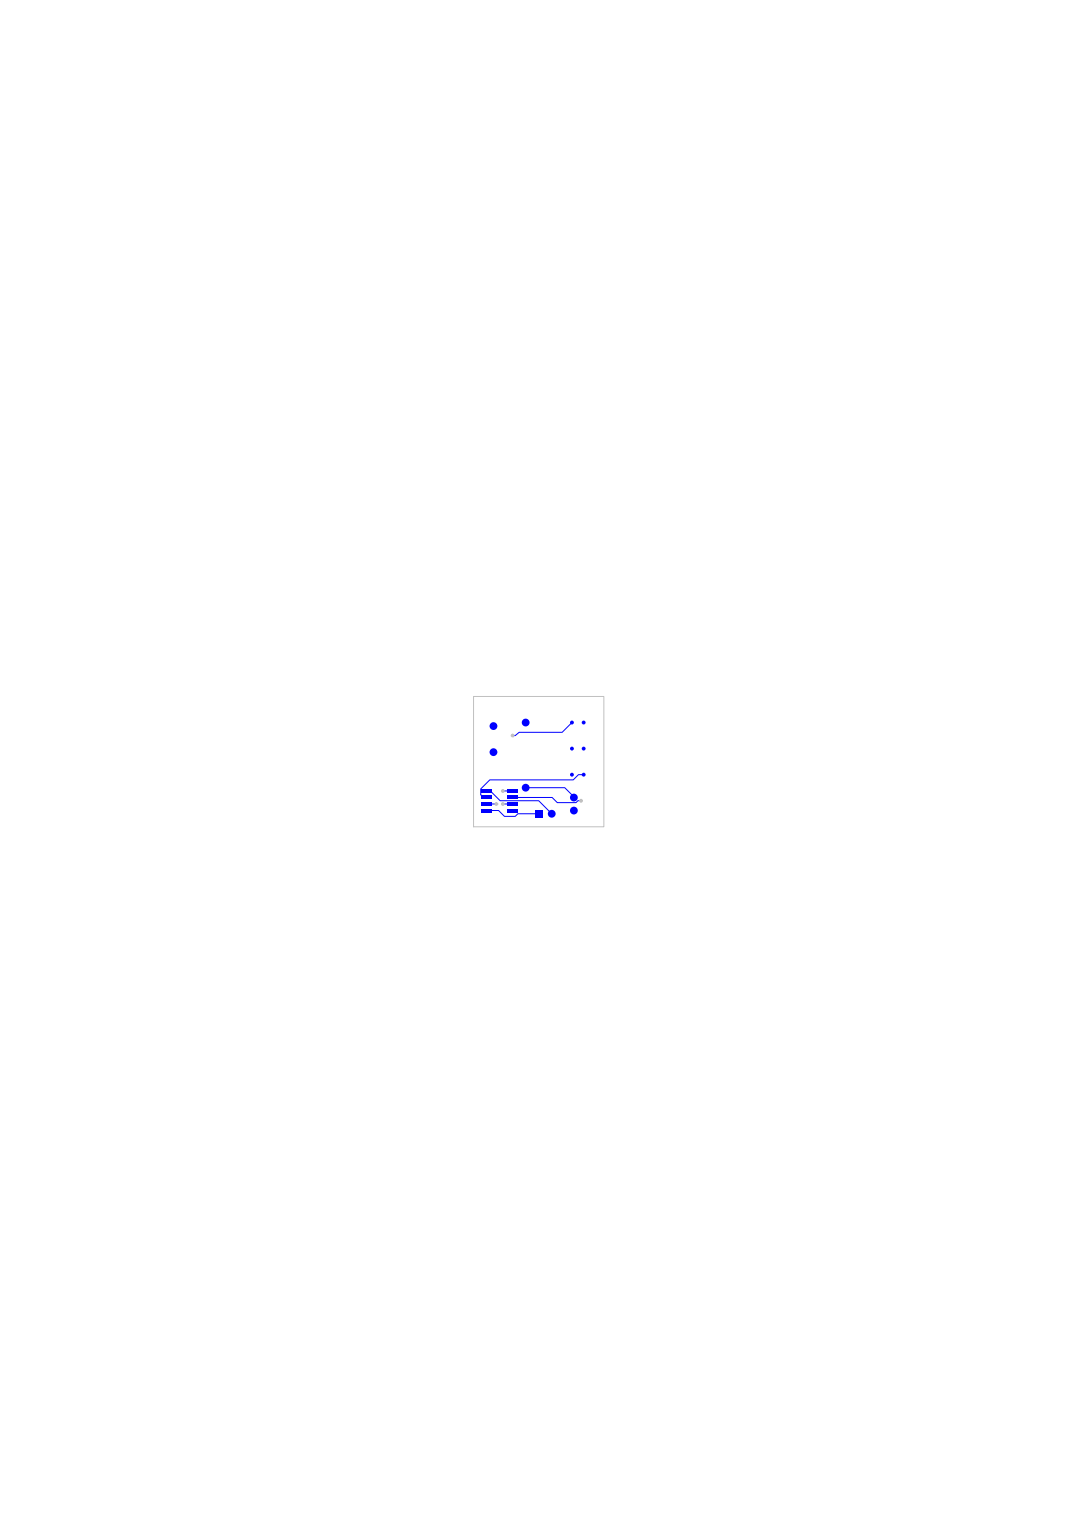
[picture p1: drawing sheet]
<svg xmlns="http://www.w3.org/2000/svg" width="210mm" height="297mm" viewBox="0 0 210 297" stroke-linecap="round" stroke-linejoin="round" font-family="sans-serif">
<defs><g id="words">
<text font-size="14.7" fill="#c0c0c0" x="101.1" y="152.5">R1</text>
</g></defs>
<path d="M92.3 135.7h25.4v25.4h-25.4z" fill="none" stroke="#c0c0c0" stroke-width=".19"/>
<path d="M94.9 158h2.3l1.1 1.1h2.1l.5-.5h4.1M94.9 154.2h.7l1.9 1.9h7.5l2.5 2.5M94.9 156.7h1.8M99.8 155.4h7.8l1 1h3.7l.3-.3h.6M102.5 153.5h7.6l1.9 1.9h-.2M111.5 140.8l-1.9 1.9h-8.4l-.8 .7h-.5M113.8 151h-1.1l-1 1h-16.2l-1.8 1.8v1.1l.5 .5h.7" fill="none" stroke="#00f" stroke-width=".19"/>
<circle cx="113.2" cy="156.1" r=".38" fill="#c0c0c0"/>
<g fill="#00f">
<path d="M93.9 153.9h2v.6h-2z"/>
<path d="M93.9 155.1h2v.6h-2z"/>
<path d="M93.9 156.4h2v.6h-2z"/>
<path d="M93.9 157.7h2v.6h-2z"/>
<path d="M98.9 157.7h1.9v.6h-1.9z"/>
<path d="M98.9 156.4h1.9v.6h-1.9z"/>
<path d="M98.9 155.1h1.9v.6h-1.9z"/>
<path d="M98.9 153.9h1.9v.6h-1.9z"/>
<path d="M104.2 157.8h1.6v1.6h-1.6z"/>
<circle cx="111.5" cy="145.9" r=".38"/>
<circle cx="113.8" cy="145.9" r=".38"/>
<circle cx="111.8" cy="158" r=".76"/>
<circle cx="111.8" cy="155.4" r=".76"/>
<circle cx="96.2" cy="146.6" r=".76"/>
<circle cx="96.2" cy="141.5" r=".76"/>
<circle cx="107.5" cy="158.6" r=".76"/>
<circle cx="111.5" cy="140.8" r=".38"/>
<circle cx="113.8" cy="140.8" r=".38"/>
<circle cx="111.5" cy="151" r=".38"/>
<circle cx="113.8" cy="151" r=".38"/>
<circle cx="102.5" cy="153.5" r=".76"/>
<circle cx="102.5" cy="140.8" r=".76"/>
</g>
<use href="#words"/>
</svg>
